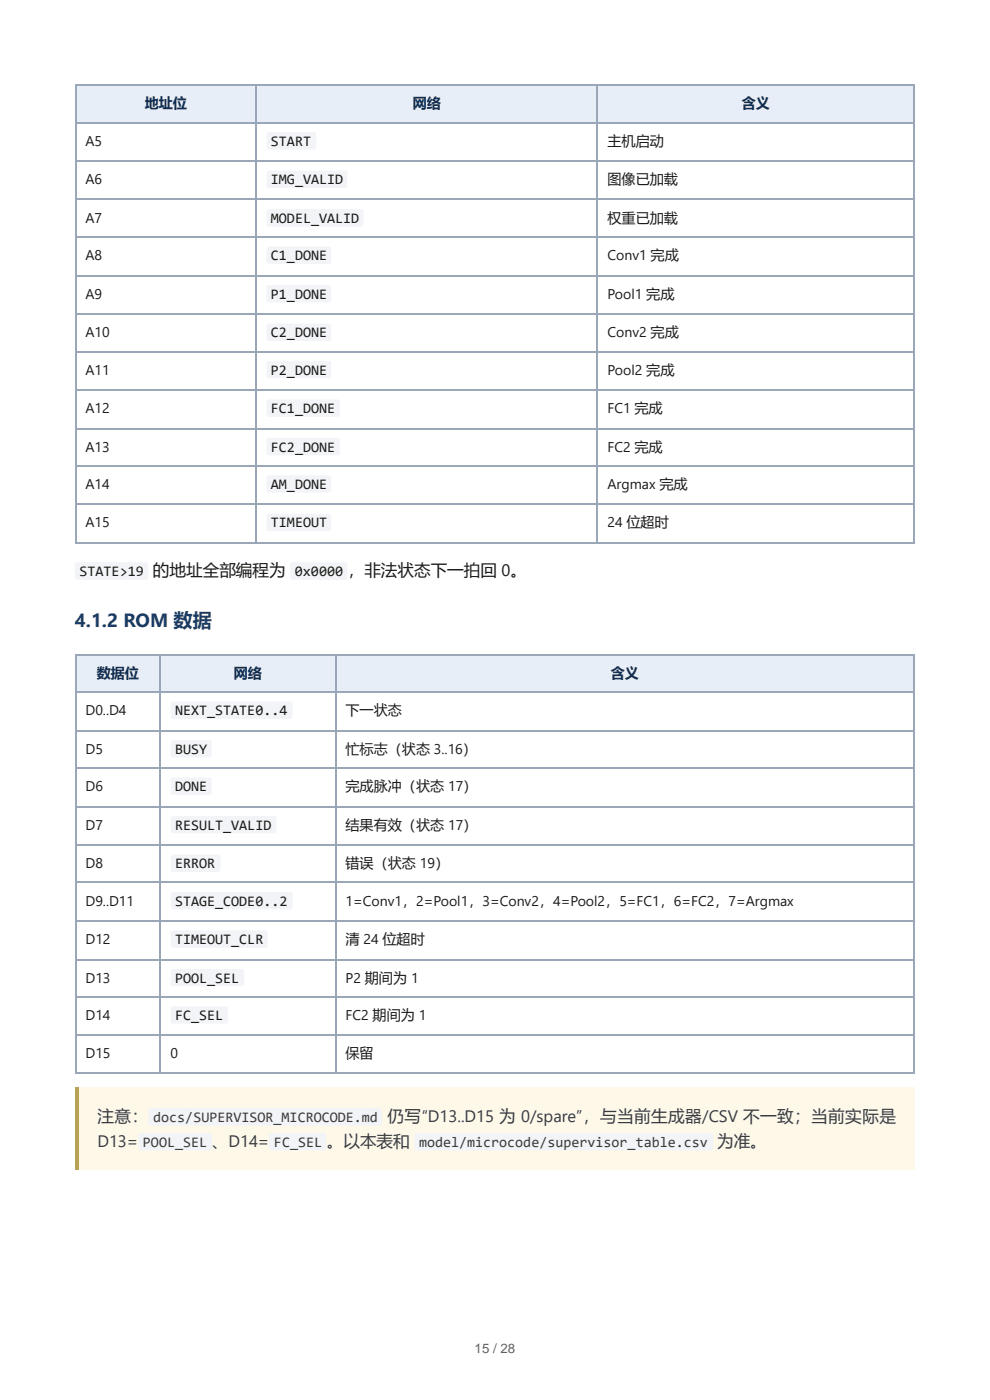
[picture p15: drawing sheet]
<svg xmlns="http://www.w3.org/2000/svg" width="210mm" height="297mm" viewBox="0 0 210 297" stroke-linecap="round" stroke-linejoin="round" font-family="sans-serif">
<defs><g id="words">
<text font-size="4" fill="#123f73" x="15.9" y="133">4.1.2 ROM 数据</text>
<g font-size="3.5" fill="#1a1a1a">
<text x="32.4" y="122.2">的地址全部编程为</text>
<text x="73.7" y="122.2">，非法状态下一拍回 0。</text>
</g>
<g font-size="3.5" fill="#3a3a3a">
<text x="20.7" y="238">注意：</text>
<text x="82.2" y="238">仍写“D13..D15 为 0/spare”，与当前生成器/CSV 不一致；当前实际是</text>
<text x="20.7" y="243.3">D13=</text>
<text x="44.9" y="243.3">、D14=</text>
<text x="69.3" y="243.3">。以本表和</text>
<text x="152" y="243.3">为准。</text>
</g>
<g font-size="3.1" fill="#1a1a1a">
<text x="57.4" y="30.9">START</text>
<text x="57.4" y="39.1">IMG_VALID</text>
<text x="57.4" y="47.3">MODEL_VALID</text>
<text x="57.4" y="55.2">C1_DONE</text>
<text x="57.4" y="63.4">P1_DONE</text>
<text x="57.4" y="71.5">C2_DONE</text>
<text x="57.4" y="79.5">P2_DONE</text>
<text x="57.4" y="87.6">FC1_DONE</text>
<text x="57.4" y="95.8">FC2_DONE</text>
<text x="57.4" y="103.7">AM_DONE</text>
<text x="57.4" y="111.9">TIMEOUT</text>
<text x="16.9" y="122.2">STATE&gt;19</text>
<text x="62.5" y="122.2">0x0000</text>
<text x="37.1" y="151.7">NEXT_STATE0..4</text>
<text x="37.1" y="159.9">BUSY</text>
<text x="37.1" y="167.8">DONE</text>
<text x="37.1" y="176">RESULT_VALID</text>
<text x="37.1" y="184.2">ERROR</text>
<text x="37.1" y="192.1">STAGE_CODE0..2</text>
<text x="37.1" y="200.3">TIMEOUT_CLR</text>
<text x="37.1" y="208.5">POOL_SEL</text>
<text x="37.1" y="216.4">FC_SEL</text>
</g>
<g font-size="3.1" fill="#3a3a3a">
<text x="32.5" y="238">docs/SUPERVISOR_MICROCODE.md</text>
<text x="30.3" y="243.3">POOL_SEL</text>
<text x="58.1" y="243.3">FC_SEL</text>
<text x="88.8" y="243.3">model/microcode/supervisor_table.csv</text>
</g>
<g font-size="3" fill="#0b2e59">
<text x="30.7" y="23">地址位</text>
<text x="87.5" y="23">网络</text>
<text x="157.3" y="23">含义</text>
<text x="20.5" y="143.8">数据位</text>
<text x="49.6" y="143.8">网络</text>
<text x="129.5" y="143.8">含义</text>
</g>
<g font-size="3" fill="#1a1a1a">
<text x="18.1" y="30.9">A5</text>
<text x="128.8" y="30.9">主机启动</text>
<text x="18.1" y="39.1">A6</text>
<text x="128.8" y="39.1">图像已加载</text>
<text x="18.1" y="47.3">A7</text>
<text x="128.8" y="47.3">权重已加载</text>
<text x="18.1" y="55.2">A8</text>
<text x="128.8" y="55.2">Conv1 完成</text>
<text x="18.1" y="63.4">A9</text>
<text x="128.8" y="63.4">Pool1 完成</text>
<text x="18.1" y="71.5">A10</text>
<text x="128.8" y="71.5">Conv2 完成</text>
<text x="18.1" y="79.5">A11</text>
<text x="128.8" y="79.5">Pool2 完成</text>
<text x="18.1" y="87.6">A12</text>
<text x="128.8" y="87.6">FC1 完成</text>
<text x="18.1" y="95.8">A13</text>
<text x="128.8" y="95.8">FC2 完成</text>
<text x="18.1" y="103.7">A14</text>
<text x="128.8" y="103.7">Argmax 完成</text>
<text x="18.1" y="111.9">A15</text>
<text x="128.8" y="111.9">24 位超时</text>
<text x="18.1" y="151.7">D0..D4</text>
<text x="73.3" y="151.7">下一状态</text>
<text x="18.1" y="159.9">D5</text>
<text x="73.3" y="159.9">忙标志（状态 3..16）</text>
<text x="18.1" y="167.8">D6</text>
<text x="73.3" y="167.8">完成脉冲（状态 17）</text>
<text x="18.1" y="176">D7</text>
<text x="73.3" y="176">结果有效（状态 17）</text>
<text x="18.1" y="184.2">D8</text>
<text x="73.3" y="184.2">错误（状态 19）</text>
<text x="18.1" y="192.1">D9..D11</text>
<text x="73.3" y="192.1">1=Conv1，2=Pool1，3=Conv2，4=Pool2，5=FC1，6=FC2，7=Argmax</text>
<text x="18.1" y="200.3">D12</text>
<text x="73.3" y="200.3">清 24 位超时</text>
<text x="18.1" y="208.5">D13</text>
<text x="73.3" y="208.5">P2 期间为 1</text>
<text x="18.1" y="216.4">D14</text>
<text x="73.3" y="216.4">FC2 期间为 1</text>
<text x="18.1" y="224.6">D15</text>
<text x="36.1" y="224.6">0</text>
<text x="73.3" y="224.6">保留</text>
</g>
<text font-size="2.8" fill="#616161" x="100.6" y="287.1">15 / 28</text>
</g></defs>
<g fill="#e8eef7">
<path d="M16.1 18.3h38.3v7.9h-38.3z"/>
<path d="M54.4 18.3h72.3v7.9h-72.3z"/>
<path d="M126.7 18.3h67.2v7.9h-67.2z"/>
</g>
<g fill="none" stroke="#9aa7b8" stroke-width=".26">
<path d="M15.9 18.1h178M16 18v97.3M54.3 18v97.3M126.5 18v97.3M15.9 26h178M15.9 34.2h178M15.9 42.1h178M15.9 50.3h178M15.9 58.5h178M15.9 66.7h178M15.9 74.6h178M15.9 82.8h178"/>
<path d="M15.9 90.9h178M15.9 98.8h178M15.9 107h178M15.9 115.2h178"/>
</g>
<path d="M193.8 18v97.3" fill="none" stroke="#9aa7b8" stroke-width=".25"/>
<g fill="#e8eef7">
<path d="M16.1 138.8h18v7.9h-18z"/>
<path d="M34.1 138.8h36.9v7.9h-36.9z"/>
<path d="M71 138.8h122.9v7.9h-122.9z"/>
</g>
<g fill="none" stroke="#9aa7b8" stroke-width=".26">
<path d="M15.9 138.9h178M16 138.8v88.9M33.9 138.8v88.9M71.1 138.8v88.9M15.9 146.9h178M15.9 155h178M15.9 163h178M15.9 171.1h178M15.9 179.3h178M15.9 187.2h178M15.9 195.4h178M15.9 203.6h178"/>
<path d="M15.9 211.5h178M15.9 219.7h178M15.9 227.6h178"/>
</g>
<path d="M193.8 138.8v88.9" fill="none" stroke="#9aa7b8" stroke-width=".25"/>
<path d="M15.9 230.6h178v17.4h-178z" fill="#fdf8e8"/>
<path d="M15.9 230.6h.8v17.4h-.8z" fill="#c9a227"/>
<g fill="#f2f4f7">
<path d="M56.7 28.2l.3-.2 9.7 .1 .4 .4-.1 2.9-.5 .3h-9.7l-.3-.5v-2.7z"/>
<path d="M56.7 36.3l.3-.1h16.2l.4 .4v2.9l-.2 .3-.3 .1h-16.2l-.2-.2-.2-.3v-2.7z"/>
<path d="M56.7 44.5l.3-.1h19.7l.4 .4v2.8l-.2 .3-.3 .2h-19.7l-.2-.2-.2-.4v-2.6z"/>
<path d="M56.7 52.4l.3-.1h12.8l.4 .4v2.9l-.1 .2-.4 .2h-12.8l-.2-.2-.2-.3v-2.7z"/>
<path d="M56.7 60.6l.3-.1h12.8l.4 .4v2.8l-.1 .3-.4 .2-12.8-.1-.3-.2-.1-.3v-2.6z"/>
<path d="M56.7 68.8l.3-.2 12.8 .1 .4 .4v2.8l-.2 .3-.3 .1h-12.8l-.2-.1-.2-.4v-2.6z"/>
<path d="M56.7 76.7l.3-.1h12.8l.4 .4v2.8l-.1 .3-.4 .1h-12.8l-.2-.1-.2-.4v-2.6z"/>
<path d="M56.7 84.9l.3-.2h14.6l.5 .5v2.8l-.2 .3-.4 .1h-14.6l-.2-.1-.2-.4v-2.6z"/>
<path d="M56.7 93.1l.3-.2h14.6l.5 .4v2.9l-.2 .3-.4 .1h-14.6l-.2-.1-.2-.4v-2.7z"/>
<path d="M56.7 101l.3-.2h12.8l.4 .5v2.8l-.1 .3-.4 .1h-12.8l-.2-.1-.2-.4v-2.6z"/>
<path d="M56.7 109.2l.3-.2h12.8l.4 .4v2.9l-.1 .2-.4 .2h-12.8l-.2-.2-.2-.3v-2.7z"/>
<path d="M16 119.4l.4-.1h14.6l.4 .4v2.9l-.2 .3-.3 .1h-14.6l-.3-.2-.1-.3v-2.7z"/>
<path d="M61.7 119.4l.3-.1h11.2l.4 .4v2.9l-.2 .3-.3 .1h-11.2l-.2-.2-.2-.3v-2.7z"/>
<path d="M36.3 149l.4-.2h24.9l.4 .5v2.8l-.1 .3-.4 .1h-24.9l-.3-.1-.1-.4v-2.6z"/>
<path d="M36.3 157.2l.4-.2 7.9 .1 .3 .4v2.9l-.5 .3h-7.9l-.3-.5v-2.7z"/>
<path d="M36.3 165.1l.4-.2 7.9 .1 .3 .5v2.8l-.5 .3h-7.9l-.3-.5v-2.6z"/>
<path d="M36.3 173.3l.4-.2h21.5l.4 .4v2.9l-.1 .2-.4 .2h-21.5l-.3-.2-.1-.3v-2.7z"/>
<path d="M36.3 181.4l.4-.1h9.7l.3 .5v2.9l-.5 .3-9.7-.1-.3-.4v-2.7z"/>
<path d="M36.3 189.4l.4-.2h24.9l.4 .4v2.9l-.2 .3-.3 .1h-24.9l-.3-.2-.1-.3v-2.7z"/>
<path d="M36.3 197.5l.4-.1h19.6l.5 .4v2.8l-.3 .4-.3 .1h-19.6l-.3-.2-.1-.4v-2.6z"/>
<path d="M36.3 205.7l.4-.1h14.6l.4 .4v2.8l-.1 .3-.4 .2-14.6-.1-.3-.1-.1-.4v-2.6z"/>
<path d="M36.3 213.6l.4-.1h11.2l.4 .4v2.8l-.1 .3-.4 .2h-11.2l-.3-.2-.1-.4v-2.6z"/>
<path d="M31.6 235.3l.4-.2h48.5l.3 .1 .2 .3v2.8l-.1 .3-.4 .2h-48.5l-.4-.2-.2-.2v-2.8z"/>
<path d="M29.5 240.5l.4-.1h14.6l.4 .4v2.8l-.2 .3-.3 .2h-14.6l-.4-.3-.1-.3v-2.6z"/>
<path d="M57.2 240.5l.4-.1h11.1l.5 .4v2.8l-.2 .3-.4 .2h-11.1l-.4-.3-.1-.3v-2.6z"/>
<path d="M88 240.5l.4-.1h62.3l.3 .1 .2 .3v2.7l-.1 .4-.4 .2h-62.3l-.4-.2-.1-.3v-2.7z"/>
</g>
<use href="#words"/>
</svg>
